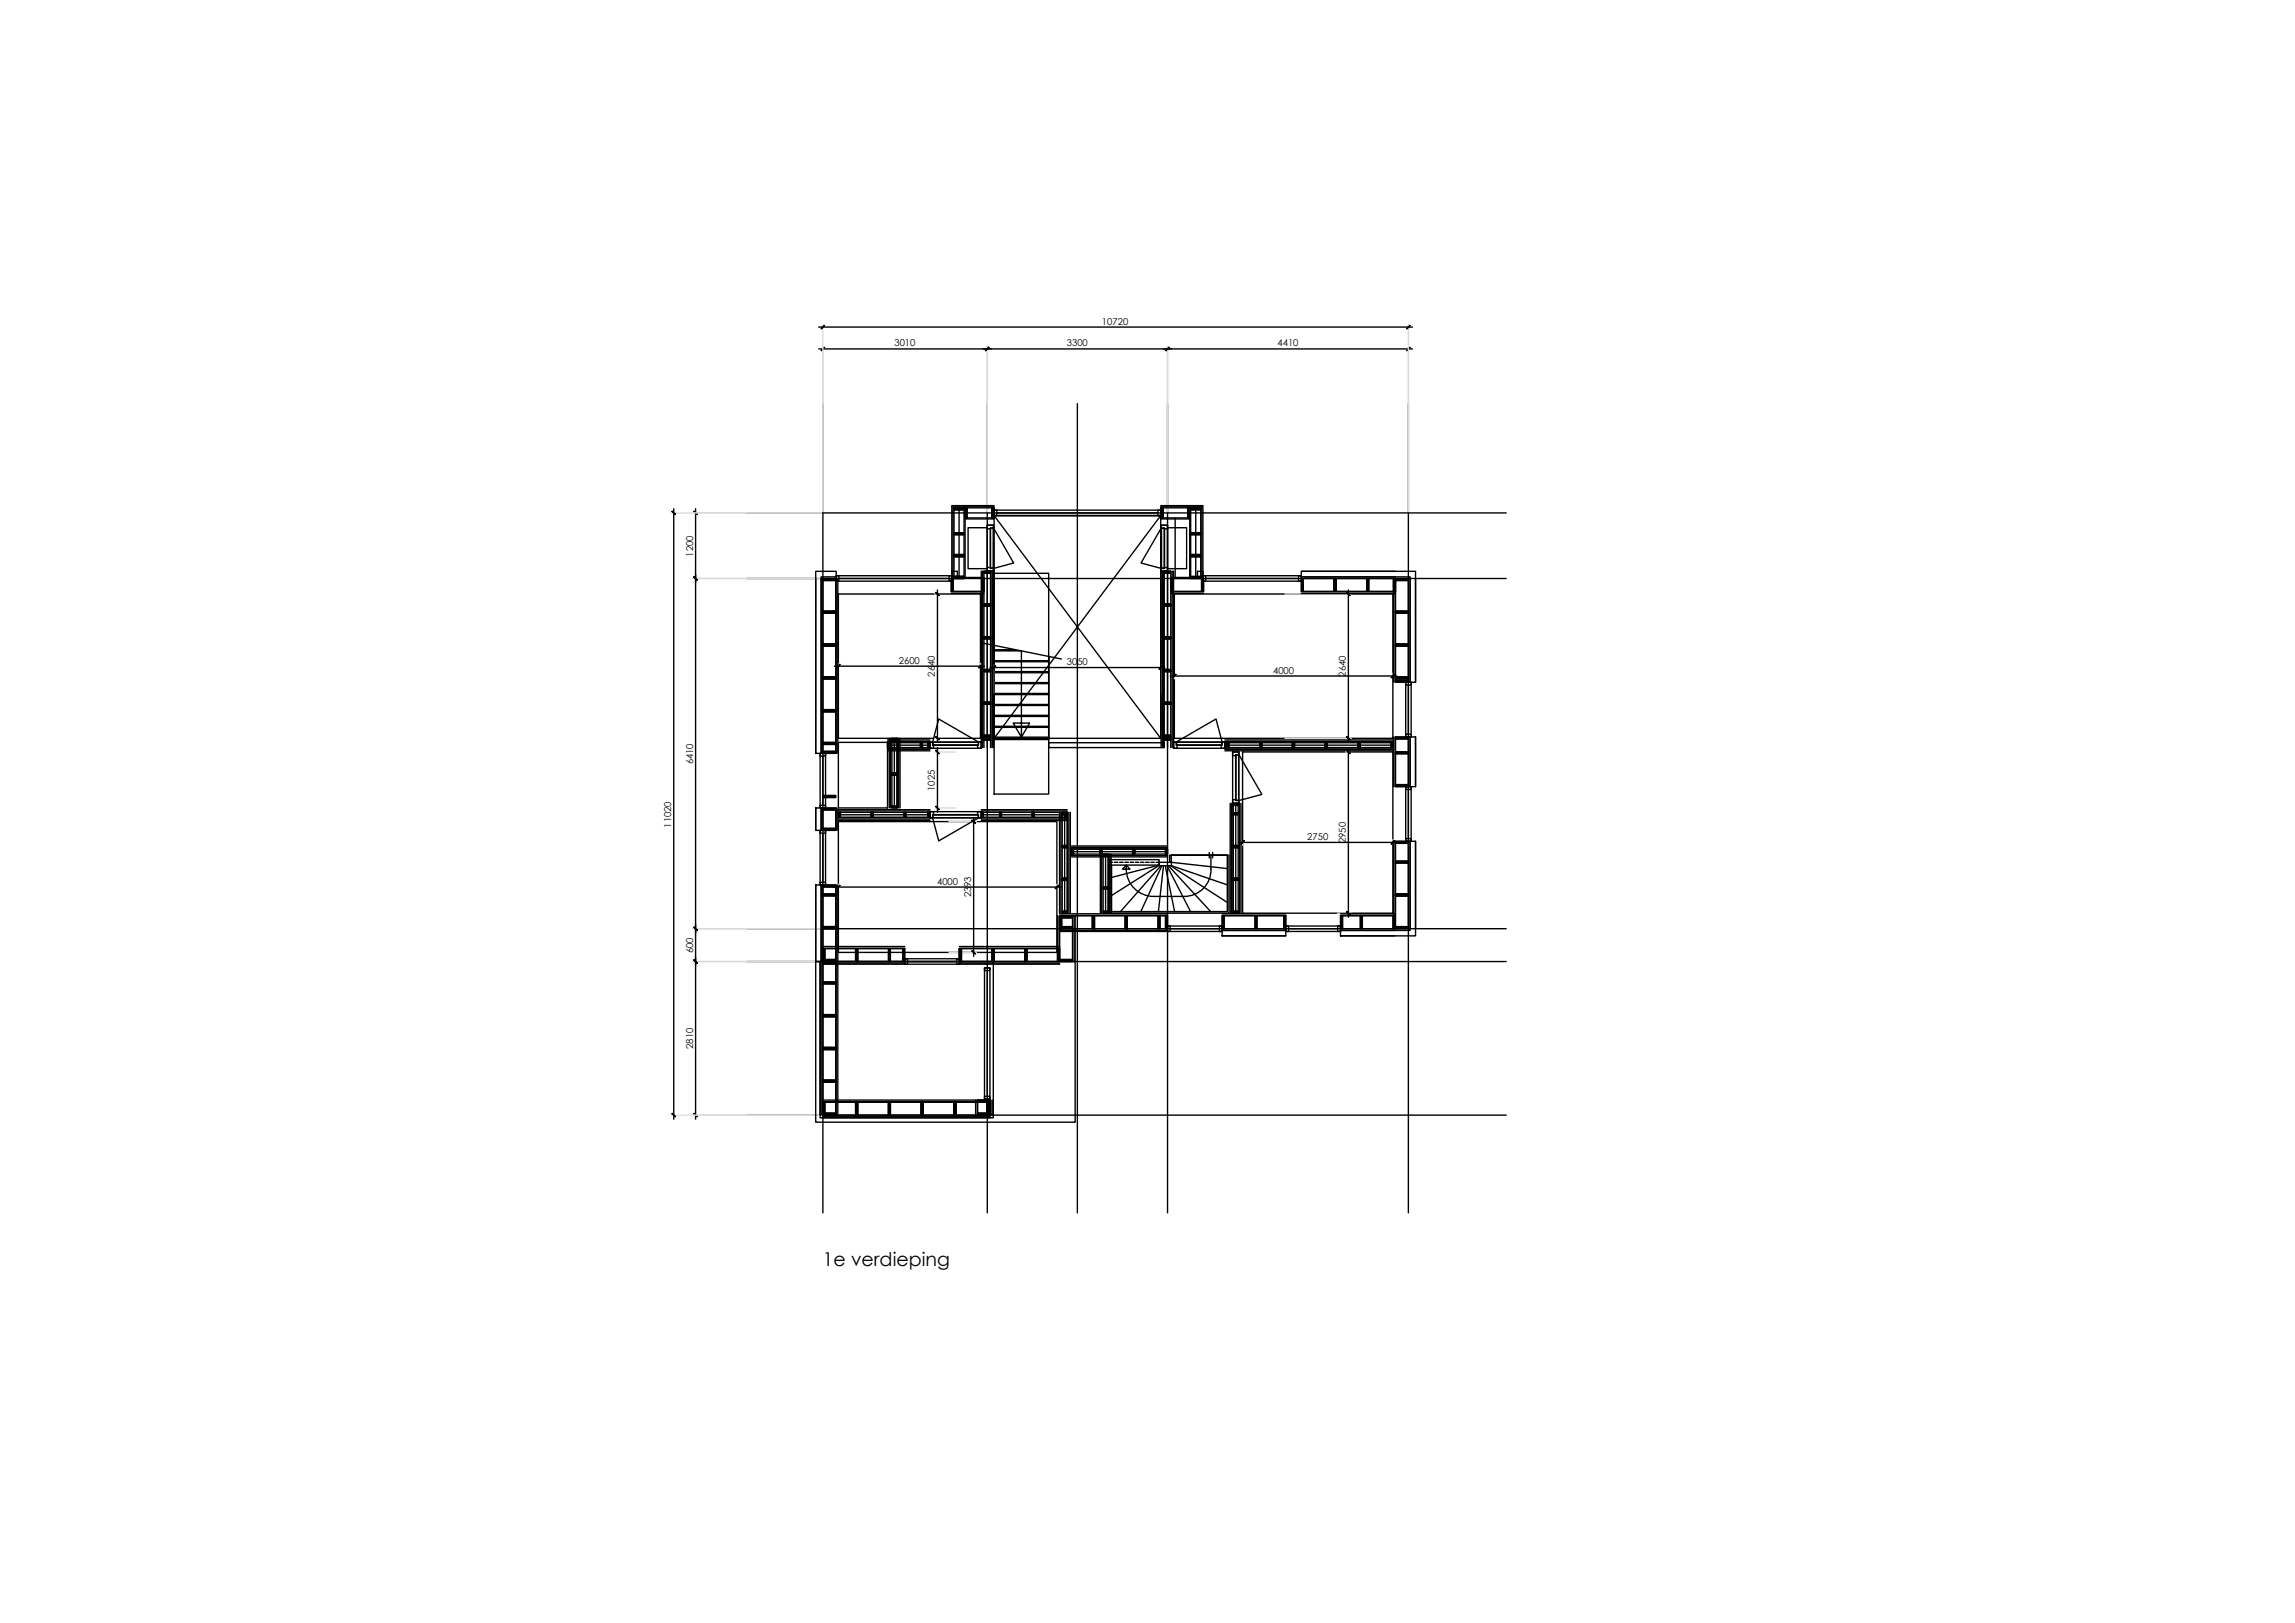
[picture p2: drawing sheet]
<svg xmlns="http://www.w3.org/2000/svg" width="420mm" height="297mm" viewBox="0 0 420 297" stroke-linecap="round" stroke-linejoin="round" font-family="sans-serif">
<defs><g id="words">
<text font-size="3.5" x="150.7" y="231.7">1e verdieping</text>
<g font-size="1.7">
<text x="201.7" y="59.4">10720</text>
<text x="163.8" y="63.4">3010</text>
<text x="195.3" y="63.4">3300</text>
<text x="233.9" y="63.4">4410</text>
<text x="126.9" y="101.9" transform="rotate(-90 126.9 101.9)">1200</text>
<text x="164.6" y="121.5">2600</text>
<text x="171.2" y="123.8" transform="rotate(-90 171.2 123.8)">2640</text>
<text x="195.3" y="121.7">3050</text>
<text x="233.1" y="123.3">4000</text>
<text x="246.4" y="123.8" transform="rotate(-90 246.4 123.8)">2640</text>
<text x="126.9" y="139.9" transform="rotate(-90 126.9 139.9)">6410</text>
<text x="171.2" y="144.8" transform="rotate(-90 171.2 144.8)">1025</text>
<text x="122.9" y="151.5" transform="rotate(-90 122.9 151.5)">11020</text>
<text x="239.3" y="153.7">2750</text>
<text x="246.4" y="154.3" transform="rotate(-90 246.4 154.3)">2950</text>
<text x="171.6" y="161.9">4000</text>
<text x="177.8" y="164.3" transform="rotate(-90 177.8 164.3)">2393</text>
<text x="126.9" y="174.5" transform="rotate(-90 126.9 174.5)">600</text>
<text x="126.9" y="192" transform="rotate(-90 126.9 192)">2810</text>
</g>
</g></defs>
<!-- layer: 25 -->
<g fill="none" stroke="#000" stroke-width=".25">
<path d="M174.7 97.5h1.8v.4h-1.8zM174.7 92.9h1.8v.4h-1.8zM174.7 92.9v13M176.5 92.9h5.5M176.5 92.9v13M176.7 92.9h.4v1.9h-.4zM176.7 94.8h5.3M176.7 95h5.3M176.7 92.9v13M180.7 96.1h1.2v8.4h-1.2zM180.7 96.1h1.2v.5l-1.2 .2zM181.3 96.8v7.1"/>
<path d="M181.3 96.7h.5v7.3h-.5zM181.6 92.9v1.9h.4h-.4v-1.9h.4v1.9v-1.9zM182 93.4h30.5v1h-30.5zM182 93.4h.5v1h-.5zM182 92.8h-7.5v13.1M182 92.5h-7.7v13.4M182.5 93.9h29.5M212 93.4h.5v1h-.5zM212.5 92.8h7.5v13.1M212.5 92.5h7.7v13.4M212.5 92.9h.4v1.9h-.4h.4v-1.9h-.4v1.9zM212.5 92.9h5.5"/>
<path d="M212.5 94.8h5.3M212.5 95h5.3M212.6 96.1h1.1v8.4h-1.1zM212.6 96.1h1.1v.7l-1.1-.2zM212.6 96.7h.5v7.3h-.5zM213.2 96.8v7.1M217.4 92.9h.4v1.9h-.4zM217.8 92.9v13M218 97.5h1.8v.4h-1.8zM218 92.9h1.8v.4h-1.8zM218 92.9v13M219.8 92.9v13"/>
<path d="M149.3 104.6h3.8v1h-2.8v32.3h-1zM149.3 105.9v32M150.3 105.9v32M150.7 105.9h2.3v.4h-2.3zM150.7 111.9h2.3v.3h-2.3zM150.7 117.9h2.3v.4h-2.3zM150.7 105.9v32M153 105.9v32M153.1 105.4h21.2v1h-21.2zM153.1 105.4h.5v1h-.5zM153.1 105.9v32M153.4 105.9v32"/>
<path d="M153.6 105.9h20.2M173.8 105.4h.5v1h-.5zM174.1 105.9h.4v2.3h-.4zM174.1 108.2h6M174.1 108.3h6M174.1 108.6h6M174.3 104.6h1v1h-1zM174.7 101.5v.4h1.8v-.4v.4h-1.8v-.4h1.8zM174.7 105.5v.4h1.8v-.4v.4h-1.8v-.4h1.8zM176.7 105.7h3.4M179.6 104.5v32.3M179.8 105.9h.3v2.3h-.3z"/>
<path d="M179.9 104.5v32.3M180.1 104.5h1.2v.4h-1.2zM180.1 110.5h1.2v.4h-1.2zM180.1 116.5h1.2v.4h-1.2zM180.1 104.5v32.3M180.7 103.9l1.2 .1v.5h-1.2zM181.3 104.5v32.3M181.4 104.5v32.3M181.7 104.5v32.3M181.9 104.5v32.3M212.6 104.5v32.3M212.6 104l1.1-.1v.6h-1.1z"/>
<path d="M212.8 104.5v32.3M213 104.5v32.3M213.1 104.5h1.2v.4h-1.2zM213.1 110.5h1.2v.4h-1.2zM213.1 116.5h1.2v.4h-1.2zM213.1 104.5v32.3M214.3 105.9h.4v2.3h-.4zM214.3 104.5v32.3M214.3 108.2h6.1M214.3 105.9h6.1M214.3 108.3h6.1M214.3 108.6h6.1"/>
<path d="M214.3 105.7h3.5M214.6 104.5v32.3M214.8 104.5v32.3M218 105.5h1.8v.4h-1.8zM218 101.5h1.8v.4h-1.8v-.4v.4h1.8v-.4zM219.2 104.6h1v1h-1zM220 105.9h.4v2.3h-.4zM220.2 105.4h18v1h-18zM220.2 105.4h.5v1h-.5zM220.7 105.9h17M237.7 105.4h.5v1h-.5zM238.2 105.9h.4v2.3h-.4z"/>
<path d="M238.2 104.6h21v20.3h-1v-19.3h-20zM238.2 108.2h17.3M238.2 105.9h17.3M238.2 105.6h17.3M238.2 104.6h17.3M238.2 108.3h17.3M238.2 108.6h17.3M244.2 105.9h.4v2.3h-.4zM250.2 105.9h.4v2.3h-.4zM255.1 105.9h.4v2.3h-.4zM255.1 105.9v19M255.4 105.9v19"/>
<path d="M255.5 105.9h2.3v.4h-2.3zM255.5 111.9h2.3v.3h-2.3zM255.5 117.9h2.3v.4h-2.3zM255.5 105.9v19M257.8 105.9v19M258.2 105.9v19M259.2 105.9v19M150.1 137.9h1v10h-1zM150.1 137.9h1v.5h-1zM150.7 137.5h2.3v.4h-2.3zM150.7 123.9h2.3v.3h-2.3zM150.7 129.9h2.3v.4h-2.3z"/>
<path d="M150.7 135.9h2.3v.3h-2.3zM150.7 138.4v9M162.5 135.9h.4v.9h-.4zM162.5 135.9h7.8M162.5 136.8h7.8M162.5 136.9h7.8M162.5 137.2h7.8M162.5 135.7h7.8M162.5 135.4h7.8M162.5 137.4h7.8M162.8 135.1v12.8M163.1 135.1v12.8"/>
<path d="M163.3 135.1h.9v.4h-.9zM163.3 135.5h.9v.4h-.9zM163.3 135.1v12.8M164.2 135.1v12.8M164.3 135.1v12.8M164.5 135.1v12.8M164.8 135.1v12.8M168.5 135.9h.4v.9h-.4zM169.9 135.9h.4v.9h-.4zM170.3 135.8h9.3v1.1h-9.3zM170.3 135.8h.4l.2 1.1h-.6zM170.8 135.8h8.3v.5h-8.3z"/>
<path d="M170.9 136.4h8.1M179.1 135.8h.5v1.1h-.6zM180.1 135.1h1.2v.4h-1.2zM180.1 122.5h1.2v.4h-1.2zM180.1 128.5h1.2v.4h-1.2zM180.1 134.5h1.2v.4h-1.2zM192 135.9h21.1v.9h-21.1zM213.1 135.1h1.2v.4h-1.2zM213.1 122.5h1.2v.4h-1.2zM213.1 128.5h1.2v.4h-1.2zM213.1 134.5h1.2v.4h-1.2zM214.8 135.8h9.4v1.1h-9.4z"/>
<path d="M214.8 135.8h.5l.2 1.1h-.7zM215.4 135.8h8.3v.5h-8.3zM215.5 136.4h8.1M223.7 135.8h.5v1.1h-.6zM224.2 135.9h.4v.9h-.4zM224.2 135.9h30.8M224.2 136.8h30.8M224.2 136.9h30.8M224.2 137.2h30.8M224.2 135.7h30.8M224.2 135.4h30.8M224.2 137.4h30.8"/>
<path d="M224.6 135.9h.4v.9h-.4zM225.7 137.6h1.1v9.4h-1.1zM225.7 137.6h1.1v.5h-.6v.2h-.5zM226.2 138.3v8M226.3 138.2h.5v8.3h-.5zM230.6 135.9h.4v.9h-.4zM236.6 135.9h.4v.9h-.4zM242.6 135.9h.4v.9h-.4zM248.6 135.9h.4v.9h-.4zM254.6 135.9h.4v.9h-.4zM255.1 134.9v9.1M255.4 134.9v9.1"/>
<path d="M255.5 124.5h2.3v.4h-2.3zM255.5 123.9h2.3v.3h-2.3zM255.5 137.6h2.3v.4h-2.3zM255.5 134.9h2.3v.4h-2.3zM255.5 134.9v9.1M257.4 124.9h.9v10h-.9zM257.4 134.4h.9v.5h-.9zM257.4 124.9h.9v.5h-.9zM257.8 125.4v9M257.8 134.9v9.1M258.2 134.9h1v9.1h-1zM258.2 134.9v9.1"/>
<path d="M259.2 134.9v9.1M149.3 147.9h1v4.1h-1zM149.3 147.9v4.1M150.1 152h1v10h-1zM150.1 152h1v.5h-1zM150.1 147.4h1v.5h-1zM150.3 147.9v4.1M150.7 151.6h2.3v.4h-2.3zM150.7 145.6h2.3v.4h-2.3zM150.7 147.9h2.3v.4h-2.3zM150.7 147.9v4.1M150.7 152.5v9"/>
<path d="M153 147.9v4.1M153.1 147.9v4.1M153.4 147.9v4.1M153.5 148.7h.4v.9h-.4zM153.5 148.7h16.8M153.5 149.6h16.8M153.5 149.9h16.8M153.5 148.4h16.8M153.5 148.2h16.8M153.5 150.2h16.8M159.5 148.7h.4v.9h-.4zM163.3 147.5h.9v.4h-.9z"/>
<path d="M163.3 141.5h.9v.4h-.9zM165.5 148.7h.4v.9h-.4zM169.9 148.7h.4v.9h-.4zM170.3 148.5h9.3v1.2h-9.3zM170.3 148.5h.6l-.2 1.2h-.4zM170.8 149.2h8.3v.4h-8.3zM170.9 149.1h8.1M179 148.5h.6v1.2h-.5zM179.6 148.7h.4v.9h-.4zM179.6 148.7h15.8M179.6 149.6h15.8M179.6 149.9h15.8"/>
<path d="M179.6 148.4h15.8M179.6 148.2h15.8M179.6 150.2h15.8M183 148.7h.4v.9h-.4zM189 148.7h.4v.9h-.4zM194 148.7v18.4M194.2 148.7v18.4M194.5 148.7h.9v.4h-.9zM194.5 154.7h.9v.4h-.9zM194.5 148.7v18.4M195 148.7h.4v.9h-.4zM195.4 148.7v18.4"/>
<path d="M195.5 148.7v18.4M195.7 148.7v18.4M195.9 148.7v18.4M196.2 155.4h.3v.9h-.3zM196.2 156.3h17.5M196.2 155.4h17.5M196.2 155.3h17.5M196.2 155.1h17.5M196.2 156.6h17.5M196.2 156.8h17.5M196.2 154.8h17.5M201.4 155.4h.3v.9h-.3z"/>
<path d="M201.5 156.3v10.8M201.7 156.3v10.8M202 156.3h.8v.4h-.8zM202 156.3v10.8M202.8 156.3v10.8M202.9 156.3v10.8M203.2 156.3v10.8M203.4 156.3v10.8M207.4 155.4h.3v.9h-.3zM213.4 155.4h.3v.9h-.3zM225.2 147v20.1M225.5 147v20.1"/>
<path d="M225.7 146.3l1.1 .2v.5h-1.1zM225.7 147v20.1M225.8 147h.9v.4h-.9zM225.8 154.7h.9v.4h-.9zM225.8 148.7h.9v.4h-.9zM225.8 147v20.1M226.7 147v20.1M226.9 147v20.1M227.2 147v20.1M255.1 154v16M255.4 154v16h-10M255.5 154h2.3v.3h-2.3z"/>
<path d="M255.5 157.6h2.3v.4h-2.3zM255.5 143.6h2.3v.4h-2.3zM255.5 154v16M257.4 144h.9v10h-.9zM257.4 144h.9v.5h-.9zM257.4 153.5h.9v.5h-.9zM257.8 144.5v9M257.8 154v16M258.2 154h1v17.3h-13.8v-1h12.8zM258.2 154v16M259.2 154v16M149.3 162h1v14h-1z"/>
<path d="M149.3 176h47.5v29.4h-47.5zM149.3 162v14M150.1 176h31.7v28.6h-31.7zM150.1 161.5h1v.5h-1zM150.1 176v28.1M150.3 162v42.1M150.7 176h2.3v.4h-2.3zM150.7 179.7h2.3v.4h-2.3zM150.7 175.6h2.3v.4h-2.3zM150.7 169.6h2.3v.4h-2.3zM150.7 162h2.3v.3h-2.3zM150.7 163.6h2.3v.4h-2.3z"/>
<path d="M150.7 173.6h.3v2.4h-.3zM150.7 162v42.1h30.6M150.7 173.6h14.9M150.7 176h14.9M150.7 176.3h14.9M150.7 173.5h14.9M150.7 173.2h14.9M150.7 176.5h14.9M153 162v42.1M153.1 162v42.1M153.4 162v42.1M156.6 173.6h.4v2.4h-.4z"/>
<path d="M162.7 173.6h.3v2.4h-.3zM165.3 173.6h.3v2.4h-.3zM165.6 175.5h10v1h-10zM165.6 175.5h.5v1h-.5zM166.1 176h9M175.1 175.5h.5v1h-.5zM175.6 173.6h.4v2.4h-.4zM175.6 173.6h18.4M175.6 176.3h18.4M175.6 173.5h18.4M175.6 173.2h18.4M175.6 176.5h18.4"/>
<path d="M180.2 177.1h1v24h-1zM180.2 177.1h1v.5h-1zM180.7 177.6v23M181.6 173.6h.4v2.4h-.4zM187.6 173.6h.4v2.4h-.4zM193.6 167.6v8.4M193.6 173.6h.4v2.4h-.4zM193.9 167.6v8.4M194 167.6h.4v2.4h-.4zM194 175.6h2.3v.4h-2.3zM194 169.6h2.3v.4h-2.3zM194 167.6h2.3v.4h-2.3z"/>
<path d="M194 170h19.7M194 170.3h19.7M194 167.5h19.7M194 167.2h19.7M194 170.5h19.7M194.5 166.8h.9v.3h-.9zM194.5 160.7h.9v.4h-.9zM196.3 167.6v8.4M196.6 167.6v8.4M196.8 167.6v8.4M200 167.6h.4v2.4h-.4zM202 162.3h.8v.4h-.8z"/>
<path d="M202 166.8h.8v.3h-.8zM206 167.6h.4v2.4h-.4zM212 167.6h.4v2.4h-.4zM213.4 167.6h.3v2.4h-.3zM213.7 169.5h10v1h-10zM213.7 169.5h.5v1h-.5zM213.7 167.6h-19.7v8.4h-18.4M214.2 170h9.1M223.3 169.5h.4v1h-.4zM223.7 167.6h.4v2.4h-.4zM223.7 170.3h11.7v1h-11.7zM223.7 167.6h11.7"/>
<path d="M223.7 170h11.7M223.7 170.3h11.7M223.7 167.5h11.7M223.7 167.2h11.7M223.7 171.3h11.7M225.8 166.8h.9v.3h-.9zM225.8 160.7h.9v.4h-.9zM229.8 167.6h.3v2.4h-.3zM235 167.6h.4v2.4h-.4zM235.4 169.5h10v1h-10zM235.4 169.5h.5v1h-.5zM235.9 170h9"/>
<path d="M244.9 169.5h.5v1h-.5zM245.4 167.6h.4v2.4h-.4zM245.4 167.6h10M245.4 170.3h10M245.4 167.5h10M245.4 167.2h10M245.4 171.3h10M249 167.6h.4v2.4h-.4zM255 167.6h.4v2.4h-.4zM255.5 169.6h2.3v.4h-2.3zM255.5 163.6h2.3v.4h-2.3zM150.7 197.7h2.3v.4h-2.3z"/>
<path d="M150.7 191.7h2.3v.4h-2.3zM150.7 185.7h2.3v.4h-2.3zM150.7 201.7h.3v2.4h-.3zM150.7 203.7h2.3v.4h-2.3zM150.7 201.7h30.6M150.7 204.4h30.6M150.7 201.6h30.6M150.7 201.3h30.6M150.7 204.6h30.6M156.6 201.7h.4v2.4h-.4zM162.7 201.7h.3v2.4h-.3zM168.6 201.7h.4v2.4h-.4z"/>
<path d="M174.6 201.7h.4v2.4h-.4zM178.6 201.3v2.8M178.9 201.3v2.8M179 203.7h2.3v.4h-2.3zM179 201.3h2.3v.4h-2.3zM179 201.3v2.8M180.2 200.6h1v.5h-1zM180.6 201.7h.4v2.4h-.4zM181 201.7h.3v2.4h-.3zM181.3 201.3v2.8M181.6 201.3v2.8M181.8 201.3v2.8"/>
</g>
<!-- layer: 18 -->
<g fill="none" stroke="#000" stroke-width=".25">
<path d="M174.7 97.7l.2 .2M174.7 93.1l.2 .2M174.7 97.5l.4 .4M174.7 92.9l.4 .4M174.9 97.5l.4 .4M174.9 92.9l.4 .4M175.2 97.5l.3 .4M175.2 92.9l.3 .4M175.4 97.5l.4 .4M175.4 92.9l.4 .4M175.6 97.5l.4 .4M175.6 92.9l.4 .4"/>
<path d="M175.8 97.5l.4 .4M175.8 92.9l.4 .4M176.1 97.5l.3 .4M176.1 92.9l.3 .4M176.3 97.5l.2 .2M176.3 92.9l.2 .3M176.8 92.9l-.1 .1M177 92.9l-.3 .4M177.1 94.7l-.1 .1M177.1 94.5l-.4 .3M177.1 94.2l-.4 .4M177.1 94l-.4 .4"/>
<path d="M177.1 93.8l-.4 .4M177.1 93.6l-.4 .3M177.1 93.3l-.4 .4M177.1 93.1l-.4 .4M181.7 92.9l-.1 .1M181.9 96.6l3.7 6.4-3.7 1M182 92.9l-.4 .4M182 94.7l-.1 .1M182 94.5l-.3 .3M182 94.3l-.4 .3M182 94l-.4 .4M182 93.8l-.4 .4"/>
<path d="M182 93.6l-.4 .4M182 93.3l-.4 .4M182 93.1l-.4 .4M212.6 96.6l-3.7 6.4 3.7 1M212.7 92.9l-.2 .3M212.9 94.6l-.2 .2M212.9 94.4l-.4 .3M212.9 94.1l-.4 .4M212.9 93.9l-.4 .4M212.9 93.7l-.4 .4M212.9 93.5l-.4 .3M212.9 93.2l-.4 .4"/>
<path d="M212.9 93l-.4 .4M217.6 92.9l-.2 .3M217.8 94.1l-.4 .4M217.8 93.7l-.4 .4M217.8 93.2l-.4 .4M217.8 94.6l-.2 .2M217.8 94.4l-.4 .3M217.8 93.9l-.4 .4M217.8 93.5l-.4 .3M217.8 93l-.4 .4M218 97.7l.2 .2M218 93.1l.2 .2"/>
<path d="M218 97.5l.4 .4M218 92.9l.4 .4M218.3 97.5l.3 .4M218.3 92.9l.3 .4M218.5 97.5l.4 .4M218.5 92.9l.4 .4M218.7 97.5l.4 .4M218.7 92.9l.4 .4M218.9 97.5l.4 .4M218.9 92.9l.4 .4M219.2 97.5l.3 .4M219.2 92.9l.3 .4"/>
<path d="M219.4 97.5l.4 .4M219.4 92.9l.4 .4M219.6 97.5l.2 .2M219.6 92.9l.2 .3M150.7 105.9l.3 .4M150.7 106.2v.1M150.7 111.9l.3 .3M150.7 112.2h.1M150.7 117.9l.3 .4M150.7 118.2v.1M150.8 105.9l.4 .4M150.8 111.9l.4 .3"/>
<path d="M150.8 117.9l.4 .4M151 105.9l.4 .4M151 111.9l.4 .3M151 117.9l.4 .4M151.3 105.9l.3 .4M151.3 111.9l.3 .3M151.3 117.9l.3 .4M151.5 105.9l.4 .4M151.5 111.9l.4 .3M151.5 117.9l.4 .4M151.7 105.9l.4 .4M151.7 111.9l.4 .3"/>
<path d="M151.7 117.9l.4 .4M151.9 105.9l.4 .4M151.9 111.9l.4 .3M151.9 117.9l.4 .4M152.2 105.9l.3 .4M152.2 111.9l.3 .3M152.2 117.9l.3 .4M152.4 105.9l.4 .4M152.4 111.9l.4 .3M152.4 117.9l.4 .4M152.6 105.9l.4 .4M152.6 111.9l.4 .3"/>
<path d="M152.6 117.9l.4 .4M152.8 105.9l.2 .1M152.8 111.9l.2 .1M152.8 117.9l.2 .1M174.3 105.9l-.2 .1M174.5 105.9l-.4 .3M174.5 106.1l-.4 .4M174.5 106.3l-.4 .4M174.5 106.5l-.4 .4M174.5 106.8l-.4 .3M174.5 107l-.4 .4M174.5 107.2l-.4 .4"/>
<path d="M174.5 107.4l-.4 .4M174.5 107.7l-.4 .3M174.5 107.9l-.3 .3M174.5 108.1l-.1 .1M174.7 101.7l.2 .2M174.7 105.7l.2 .2M174.7 105.5l.4 .4M174.7 101.5l.4 .4M174.9 105.5l.4 .4M174.9 101.5l.4 .4M175.2 101.5l.3 .4M175.2 105.5l.3 .4"/>
<path d="M175.4 105.5l.4 .4M175.4 101.5l.4 .4M175.6 101.5l.4 .4M175.6 105.5l.4 .4M175.8 105.5l.4 .4M175.8 101.5l.4 .4M176.1 105.5l.3 .4M176.1 101.5l.3 .4M176.3 105.5l.2 .2M176.3 101.5l.2 .2M179.9 105.9l-.1 .1M180.1 105.9l-.3 .3"/>
<path d="M180.1 104.7l.3 .2M180.1 104.9h.1M180.1 110.7l.3 .2M180.1 110.9h.1M180.1 116.7l.3 .2M180.1 116.9h.1M180.1 106.1l-.3 .3M180.1 106.3l-.3 .4M180.1 106.5l-.3 .4M180.1 106.7l-.3 .4M180.1 107l-.3 .4M180.1 107.2l-.3 .4"/>
<path d="M180.1 107.4l-.3 .4M180.1 107.7l-.3 .3M180.1 107.9l-.3 .3M180.1 108.1l-.1 .1M180.2 104.5l.4 .4M180.2 110.5l.4 .4M180.2 116.5l.4 .4M180.5 104.5l.3 .4M180.5 110.5l.3 .4M180.5 116.5l.3 .4M180.7 104.5l.4 .4M180.7 110.5l.4 .4"/>
<path d="M180.7 116.5l.4 .4M180.9 104.5l.4 .4M180.9 110.5l.4 .4M180.9 116.5l.4 .4M181.1 104.5l.2 .2M181.1 110.5l.2 .2M181.1 116.5l.2 .2M187 119.1v15.8l-1.5-2.6h3l-1.5 2.6M213.3 104.5l-.2 .2M213.3 110.5l-.2 .2M213.3 116.5l-.2 .2M213.6 104.5l-.4 .4"/>
<path d="M213.6 110.5l-.4 .4M213.6 116.5l-.4 .4M213.8 104.5l-.4 .4M213.8 110.5l-.4 .4M213.8 116.5l-.4 .4M214 104.5l-.4 .4M214 110.5l-.4 .4M214 116.5l-.4 .4M214.3 104.5l-.4 .4M214.3 110.5l-.4 .4M214.3 116.5l-.4 .4M214.3 104.7l-.2 .2"/>
<path d="M214.3 104.9h.1M214.3 110.7l-.2 .2M214.3 110.9h.1M214.3 116.7l-.2 .2M214.3 116.9h.1M214.5 105.9l-.2 .1M214.7 105.9l-.4 .3M214.7 106.1l-.4 .3M214.7 106.3l-.4 .4M214.7 106.5l-.4 .4M214.7 106.7l-.4 .4M214.7 107l-.4 .3"/>
<path d="M214.7 107.2l-.4 .4M214.7 107.4l-.4 .4M214.7 107.6l-.4 .4M214.7 107.9l-.3 .3M214.7 108.1l-.1 .1M218 105.7l.2 .2M218 101.7l.2 .2M218 105.5l.4 .4M218 101.5l.4 .4M218.3 105.5l.3 .4M218.3 101.5l.3 .4M218.5 105.5l.4 .4"/>
<path d="M218.5 101.5l.4 .4M218.7 105.5l.4 .4M218.7 101.5l.4 .4M218.9 105.5l.4 .4M218.9 101.5l.4 .4M219.2 105.5l.3 .4M219.2 101.5l.3 .4M219.4 105.5l.4 .4M219.4 101.5l.4 .4M219.6 105.5l.2 .2M219.6 101.5l.2 .2M220.1 105.9l-.1 .1"/>
<path d="M220.3 105.9l-.3 .3M220.4 106.1l-.4 .3M220.4 106.3l-.4 .4M220.4 106.5l-.4 .4M220.4 106.7l-.4 .4M220.4 107l-.4 .3M220.4 107.2l-.4 .4M220.4 107.4l-.4 .4M220.4 107.6l-.4 .4M220.4 107.9l-.4 .3M220.4 108.1l-.2 .1M238.2 108.1l.2 .1"/>
<path d="M238.2 107.8l.4 .4M238.2 107.6l.4 .4M238.2 107.4l.4 .4M238.2 107.1l.4 .4M238.2 106.9l.4 .4M238.2 106.7l.4 .4M238.2 106.5l.4 .4M238.2 106.3l.4 .3M238.2 106l.4 .4M238.3 105.9l.3 .3M238.5 105.9l.1 .1M244.2 108.1l.2 .1"/>
<path d="M244.2 107.8l.4 .4M244.2 107.6l.4 .4M244.2 107.4l.4 .4M244.2 107.1l.4 .4M244.2 106.9l.4 .4M244.2 106.7l.4 .4M244.2 106.5l.4 .4M244.2 106.3l.4 .3M244.2 106l.4 .4M244.3 105.9l.3 .3M244.5 105.9l.1 .1M250.2 108.1l.2 .1"/>
<path d="M250.2 107.8l.4 .4M250.2 107.6l.4 .4M250.2 107.4l.4 .4M250.2 107.1l.4 .4M250.2 106.9l.4 .4M250.2 106.7l.4 .4M250.2 106.5l.4 .4M250.2 106.3l.4 .3M250.2 106l.4 .4M250.3 105.9l.3 .3M250.5 105.9l.1 .1M255.1 108.1l.2 .1"/>
<path d="M255.1 107.8l.4 .4M255.1 107.6l.4 .4M255.1 107.4l.4 .4M255.1 107.1l.4 .4M255.1 106.9l.4 .4M255.1 106.7l.4 .4M255.1 106.5l.4 .4M255.1 106.3l.4 .3M255.1 106l.4 .4M255.2 105.9l.3 .3M255.4 105.9l.1 .1M255.7 117.9l-.2 .1"/>
<path d="M255.7 105.9l-.2 .1M255.7 111.9l-.2 .1M255.9 105.9l-.4 .4M255.9 111.9l-.4 .3M255.9 117.9l-.4 .4M256.1 105.9l-.4 .4M256.1 111.9l-.4 .3M256.1 117.9l-.4 .4M256.3 105.9l-.3 .4M256.3 111.9l-.3 .3M256.3 117.9l-.3 .4M256.6 105.9l-.4 .4"/>
<path d="M256.6 111.9l-.4 .3M256.6 117.9l-.4 .4M256.8 111.9l-.4 .3M256.8 117.9l-.4 .4M256.8 105.9l-.4 .4M257 105.9l-.4 .4M257 111.9l-.4 .3M257 117.9l-.4 .4M257.2 105.9l-.4 .4M257.2 111.9l-.4 .3M257.2 117.9l-.4 .4M257.5 105.9l-.4 .4"/>
<path d="M257.5 111.9l-.4 .3M257.5 117.9l-.4 .4M257.7 105.9l-.4 .4M257.7 111.9l-.4 .3M257.7 117.9l-.4 .4M257.8 105.9l-.3 .4M257.8 111.9l-.3 .3M257.8 112.2h.1M257.8 117.9l-.3 .4M257.8 106.2v.1M257.8 118.2v.1M150.7 137.6l.3 .3"/>
<path d="M150.7 137.8v.1M150.7 123.9l.3 .3M150.7 124.2h.1M150.7 129.9l.3 .4M150.7 130.2v.1M150.7 135.9l.3 .3M150.7 136.2h.1M150.8 135.9l.4 .3M150.8 137.5l.4 .4M150.8 123.9l.4 .3M150.8 129.9l.4 .4M151 137.5l.4 .4"/>
<path d="M151 123.9l.4 .3M151 129.9l.4 .4M151 135.9l.4 .3M151.3 137.5l.3 .4M151.3 123.9l.3 .3M151.3 129.9l.3 .4M151.3 135.9l.3 .3M151.5 137.5l.4 .4M151.5 123.9l.4 .3M151.5 129.9l.4 .4M151.5 135.9l.4 .3M151.7 137.5l.4 .4"/>
<path d="M151.7 123.9l.4 .3M151.7 129.9l.4 .4M151.7 135.9l.4 .3M151.9 137.5l.4 .4M151.9 123.9l.4 .3M151.9 129.9l.4 .4M151.9 135.9l.4 .3M152.2 137.5l.3 .4M152.2 123.9l.3 .3M152.2 129.9l.3 .4M152.2 135.9l.3 .3M152.4 137.5l.4 .4"/>
<path d="M152.4 123.9l.4 .3M152.4 129.9l.4 .4M152.4 135.9l.4 .3M152.6 137.5l.4 .4M152.6 123.9l.4 .3M152.6 129.9l.4 .4M152.6 135.9l.4 .3M152.8 137.5l.2 .2M152.8 123.9l.2 .1M152.8 129.9l.2 .1M152.8 135.9l.2 .1M162.5 136.8h.1"/>
<path d="M162.5 136.5l.3 .3M162.5 136.3l.4 .4M162.5 136.1l.4 .4M162.6 135.9l.3 .3M162.8 135.9l.1 .1M163.4 135.1l-.1 .1M163.4 135.5l-.1 .1M163.6 135.1l-.3 .3M163.6 135.5l-.3 .3M163.8 135.1l-.3 .4M163.8 135.5l-.3 .4M164.1 135.1l-.4 .4"/>
<path d="M164.1 135.5l-.4 .4M164.2 135.4l-.1 .1M164.2 135.2l-.3 .3M164.2 135.8l-.1 .1M164.2 135.6l-.3 .3M168.5 136.8h.1M168.5 136.5l.3 .3M168.5 136.3l.4 .4M168.5 136.1l.4 .4M168.6 135.9l.3 .3M168.8 135.9l.1 .1M169.9 136.8h.1"/>
<path d="M169.9 136.5l.2 .3M169.9 136.3l.4 .4M169.9 136.1l.4 .4M169.9 135.9l.4 .3M170.1 135.9l.2 .1M170.7 135.8l1.2-4.2 7.2 4.2M180.1 135.5h.1M180.1 135.2l.3 .3M180.1 122.7l.3 .2M180.1 122.9h.1M180.1 128.7l.3 .2M180.1 128.9h.1"/>
<path d="M180.1 134.7l.3 .2M180.1 134.9h.1M180.2 135.1l.4 .4M180.2 122.5l.4 .4M180.2 128.5l.4 .4M180.2 134.5l.4 .4M180.5 135.1l.3 .4M180.5 122.5l.3 .4M180.5 128.5l.3 .4M180.5 134.5l.3 .4M180.7 135.1l.4 .4M180.7 122.5l.4 .4"/>
<path d="M180.7 128.5l.4 .4M180.7 134.5l.4 .4M180.9 135.1l.4 .4M180.9 122.5l.4 .4M180.9 128.5l.4 .4M180.9 134.5l.4 .4M181.1 135.1l.2 .2M181.1 122.5l.2 .2M181.1 128.5l.2 .2M181.1 134.5l.2 .2M182 135.1l30.5-40.7h-30.5l30.5 40.7M213.3 135.1l-.2 .2"/>
<path d="M213.3 122.5l-.2 .2M213.3 128.5l-.2 .2M213.3 134.5l-.2 .2M213.6 135.1l-.4 .4M213.6 122.5l-.4 .4M213.6 128.5l-.4 .4M213.6 134.5l-.4 .4M213.8 135.1l-.4 .4M213.8 122.5l-.4 .4M213.8 128.5l-.4 .4M213.8 134.5l-.4 .4M214 135.1l-.4 .4"/>
<path d="M214 122.5l-.4 .4M214 128.5l-.4 .4M214 134.5l-.4 .4M214.3 135.1l-.4 .4M214.3 122.5l-.4 .4M214.3 128.5l-.4 .4M214.3 134.5l-.4 .4M214.3 135.5h.1M214.3 135.2l-.2 .3M214.3 122.7l-.2 .2M214.3 122.9h.1M214.3 128.7l-.2 .2"/>
<path d="M214.3 128.9h.1M214.3 134.7l-.2 .2M214.3 134.9h.1M215.3 135.8l7.3-4.2 1.1 4.2M224.3 135.9l-.1 .1M224.6 135.9l-.4 .3M224.6 136.8h.1M224.6 136.5l-.2 .3M224.6 136.3l-.4 .4M224.6 136.1l-.4 .4M224.7 135.9l-.1 .1M224.9 135.9l-.3 .3"/>
<path d="M225 136.8h-.1M225 136.5l-.3 .3M225 136.3l-.4 .4M225 136.1l-.4 .4M226.8 138.1l4.2 7.3-4.2 1.1M230.7 135.9l-.1 .1M230.9 135.9l-.3 .3M231 136.8h-.1M231 136.5l-.3 .3M231 136.3l-.4 .4M231 136.1l-.4 .4M236.7 135.9l-.1 .1"/>
<path d="M236.9 135.9l-.3 .3M237 136.8h-.1M237 136.5l-.3 .3M237 136.3l-.4 .4M237 136.1l-.4 .4M242.7 135.9l-.1 .1M242.9 135.9l-.3 .3M243 136.8h-.1M243 136.5l-.3 .3M243 136.3l-.4 .4M243 136.1l-.4 .4M248.7 135.9l-.1 .1"/>
<path d="M248.9 135.9l-.3 .3M249 136.8h-.1M249 136.5l-.3 .3M249 136.3l-.4 .4M249 136.1l-.4 .4M254.7 135.9l-.1 .1M254.9 135.9l-.3 .3M255 136.8h-.1M255 136.5l-.3 .3M255 136.3l-.4 .4M255 136.1l-.4 .4M255.5 135.1l.2 .2"/>
<path d="M255.5 137.8l.2 .2M255.5 137.6l.4 .4M255.5 134.9l.4 .4M255.7 124.5l-.2 .2M255.7 123.9l-.2 .1M255.7 137.6l.4 .4M255.7 134.9l.4 .4M255.9 123.9l-.4 .3M255.9 124.5l-.4 .4M256 134.9l.3 .4M256 137.6l.3 .4M256.1 123.9l-.4 .3"/>
<path d="M256.1 124.5l-.4 .4M256.2 134.9l.4 .4M256.2 137.6l.4 .4M256.3 123.9l-.3 .3M256.3 124.5l-.3 .4M256.4 134.9l.4 .4M256.4 137.6l.4 .4M256.6 123.9l-.4 .3M256.6 124.5l-.4 .4M256.6 134.9l.4 .4M256.6 137.6l.4 .4M256.8 124.5l-.4 .4"/>
<path d="M256.8 123.9l-.4 .3M256.8 137.6l.4 .4M256.8 134.9l.4 .4M257 123.9l-.4 .3M257 124.5l-.4 .4M257.1 137.6l.4 .4M257.1 134.9l.4 .4M257.2 123.9l-.4 .3M257.2 124.5l-.4 .4M257.3 137.6l.4 .4M257.3 134.9l.4 .4M257.5 123.9l-.4 .3"/>
<path d="M257.5 124.5l-.4 .4M257.5 137.6l.3 .3M257.5 134.9l.3 .3M257.7 123.9l-.4 .3M257.7 124.5l-.4 .4M257.8 137.6v.1M257.8 134.9v.1M257.8 123.9l-.3 .3M257.8 124.2h.1M257.8 124.5l-.3 .4M257.8 124.8v.1M150.7 151.6v.1"/>
<path d="M150.7 145.6v.1M150.7 147.9v.1M151 151.6l-.3 .3M151 145.6l-.3 .3M151 147.9l-.3 .3M151.2 151.6l-.4 .4M151.2 145.6l-.4 .4M151.2 147.9l-.4 .4M151.4 151.6l-.4 .4M151.4 145.6l-.4 .4M151.4 147.9l-.4 .4M151.6 151.6l-.3 .4"/>
<path d="M151.6 145.6l-.3 .4M151.6 147.9l-.3 .4M151.9 151.6l-.4 .4M151.9 145.6l-.4 .4M151.9 147.9l-.4 .4M152.1 151.6l-.4 .4M152.1 145.6l-.4 .4M152.1 147.9l-.4 .4M152.3 151.6l-.4 .4M152.3 145.6l-.4 .4M152.3 147.9l-.4 .4M152.5 151.6l-.3 .4"/>
<path d="M152.5 145.6l-.3 .4M152.5 147.9l-.3 .4M152.8 151.6l-.4 .4M152.8 145.6l-.4 .4M152.8 147.9l-.4 .4M153 151.6l-.4 .4M153 145.6l-.4 .4M153 147.9l-.4 .4M153 151.8l-.2 .2M153 145.8l-.2 .2M153 148.1l-.2 .2M153.5 149.5l.1 .1"/>
<path d="M153.5 149.3l.3 .3M153.5 149.1l.4 .3M153.5 148.8l.4 .4M153.6 148.7l.3 .3M153.8 148.7l.1 .1M159.5 149.5v.1M159.5 149.3l.3 .3M159.5 149.1l.4 .3M159.5 148.8l.4 .4M159.6 148.7l.3 .3M159.8 148.7l.1 .1M163.4 147.5l-.1 .1"/>
<path d="M163.4 141.5l-.1 .1M163.6 147.5l-.3 .3M163.6 141.5l-.3 .3M163.8 147.5l-.3 .4M163.8 141.5l-.3 .4M164.1 147.5l-.4 .4M164.1 141.5l-.4 .4M164.2 147.8l-.1 .1M164.2 147.6l-.3 .3M164.2 141.8l-.1 .1M164.2 141.6l-.3 .3M165.5 149.5l.1 .1"/>
<path d="M165.5 149.3l.3 .3M165.5 149.1l.4 .3M165.5 148.8l.4 .4M165.6 148.7l.3 .3M165.8 148.7l.1 .1M169.9 149.5v.1M169.9 149.3l.2 .3M169.9 149.1l.4 .3M169.9 148.8l.4 .4M169.9 148.7l.4 .3M170.1 148.7l.2 .1M170.7 149.7l1.2 4.2 7.2-4.2"/>
<path d="M179.7 148.7l-.1 .1M180 148.7l-.4 .3M180 149.5v.1M180 149.3l-.3 .3M180 149.1l-.4 .3M180 148.8l-.4 .4M183.1 148.7l-.1 .1M183.3 148.7l-.3 .3M183.4 149.5l-.1 .1M183.4 149.3l-.3 .3M183.4 149.1l-.4 .3M183.4 148.8l-.4 .4"/>
<path d="M189.1 148.7l-.1 .1M189.3 148.7l-.3 .3M189.4 149.3l-.3 .3M189.4 149.1l-.4 .3M189.4 148.8l-.4 .4M189.4 149.5l-.1 .1M194.6 148.7l-.1 .1M194.6 154.7l-.1 .1M194.8 148.7l-.3 .3M194.8 154.7l-.3 .4M194.8 148.7l-.3 .4M195 148.7l-.4 .4"/>
<path d="M195 154.7l-.4 .4M195.1 148.7l-.1 .1M195.2 148.7l-.3 .4M195.2 154.7l-.3 .4M195.3 148.7l-.3 .3M195.4 149l-.1 .1M195.4 148.8l-.3 .3M195.4 155.1h-.1M195.4 154.8l-.3 .3M195.4 149.1l-.4 .3M195.4 148.8l-.4 .4M195.4 149.3l-.3 .3"/>
<path d="M195.4 149.5l-.1 .1M196.2 155.6l.3 .3M196.2 155.8l.3 .4M196.2 156l.3 .3M196.2 156.2l.1 .1M196.3 155.4l.2 .3M196.5 155.4v.1M201.4 155.8l.3 .4M201.4 155.6l.3 .3M201.4 156l.3 .3M201.4 156.2l.1 .1M201.5 155.4l.2 .3"/>
<path d="M201.7 155.4v.1M202 156.6v.1M202 156.4l.3 .3M202.1 156.3l.4 .4M202.3 156.3l.4 .4M202.6 156.3l.2 .3M202.8 156.3v.1M207.4 155.6l.3 .3M207.4 155.8l.3 .4M207.4 156l.3 .3M207.4 156.2l.1 .1M207.5 155.4l.2 .3"/>
<path d="M207.7 155.4v.1M213.4 155.6l.3 .3M213.4 156l.3 .3M213.4 155.8l.3 .4M213.4 156.2l.1 .1M213.5 155.4l.2 .3M213.7 155.4v.1M225.8 155.1h.1M225.8 147.3l.1 .1M225.8 147.1l.3 .3M225.8 154.8l.3 .3M225.8 149.1h.1"/>
<path d="M225.8 148.8l.3 .3M225.9 147l.4 .4M225.9 154.7l.4 .4M225.9 148.7l.4 .4M226.2 147l.3 .4M226.2 154.7l.3 .4M226.2 148.7l.3 .4M226.4 147l.3 .3M226.4 154.7l.3 .4M226.4 148.7l.3 .4M226.6 147l.1 .1M226.6 154.7l.1 .1"/>
<path d="M226.6 148.7l.1 .1M255.5 154.2l.2 .1M255.5 157.8l.2 .2M255.5 143.8l.2 .2M255.5 154l.4 .3M255.5 157.6l.4 .4M255.5 143.6l.4 .4M255.7 154l.4 .3M255.7 157.6l.4 .4M255.7 143.6l.4 .4M256 154l.3 .3M256 157.6l.3 .4"/>
<path d="M256 143.6l.3 .4M256.2 154l.4 .3M256.2 157.6l.4 .4M256.2 143.6l.4 .4M256.4 154l.4 .3M256.4 157.6l.4 .4M256.4 143.6l.4 .4M256.6 154l.4 .3M256.6 157.6l.4 .4M256.6 143.6l.4 .4M256.8 154l.4 .3M256.8 157.6l.4 .4"/>
<path d="M256.8 143.6l.4 .4M257.1 154l.4 .3M257.1 157.6l.4 .4M257.1 143.6l.4 .4M257.3 154l.4 .3M257.3 157.6l.4 .4M257.3 143.6l.4 .4M257.5 154l.3 .3M257.5 157.6l.3 .3M257.5 143.6l.3 .3M257.8 154v.1M257.8 157.6v.1"/>
<path d="M257.8 143.6v.1M150.7 179.7v.1M150.7 175.6v.1M150.7 169.6v.1M150.7 162v.1M150.7 163.6v.1M150.8 173.6l-.1 .2M151 179.7l-.3 .3M151 175.6l-.3 .3M151 169.6l-.3 .3M151 162l-.3 .3M151 163.6l-.3 .3"/>
<path d="M151 175.2l-.3 .4M151 175.9l-.3 .4M151 173.6l-.3 .4M151 173.9l-.3 .3M151 174.1l-.3 .4M151 174.3l-.3 .4M151 174.5l-.3 .4M151 174.8l-.3 .3M151 175l-.3 .4M151 175.4l-.3 .4M151 175.7l-.3 .3M151.2 169.6l-.4 .4"/>
<path d="M151.2 176l-.4 .4M151.2 175.6l-.5 .5M151.2 179.7l-.4 .4M151.2 162l-.4 .3M151.2 163.6l-.4 .4M151.4 176l-.4 .4M151.4 179.7l-.4 .4M151.4 175.6l-.4 .4M151.4 169.6l-.4 .4M151.4 162l-.4 .3M151.4 163.6l-.4 .4M151.6 176l-.3 .4"/>
<path d="M151.6 179.7l-.3 .4M151.6 175.6l-.3 .4M151.6 169.6l-.3 .4M151.6 162l-.3 .3M151.6 163.6l-.3 .4M151.9 176l-.4 .4M151.9 179.7l-.4 .4M151.9 175.6l-.4 .4M151.9 169.6l-.4 .4M151.9 162l-.4 .3M151.9 163.6l-.4 .4M152.1 169.6l-.4 .4"/>
<path d="M152.1 176l-.4 .4M152.1 179.7l-.4 .4M152.1 175.6l-.4 .4M152.1 162l-.4 .3M152.1 163.6l-.4 .4M152.3 176l-.4 .4M152.3 179.7l-.4 .4M152.3 175.6l-.4 .4M152.3 169.6l-.4 .4M152.3 162l-.4 .3M152.3 163.6l-.4 .4M152.5 169.6l-.3 .4"/>
<path d="M152.5 176l-.3 .4M152.5 179.7l-.3 .4M152.5 175.6l-.3 .4M152.5 162l-.3 .3M152.5 163.6l-.3 .4M152.8 176l-.4 .4M152.8 179.7l-.4 .4M152.8 175.6l-.4 .4M152.8 169.6l-.4 .4M152.8 162l-.4 .3M152.8 163.6l-.4 .4M153 176l-.4 .4"/>
<path d="M153 179.7l-.4 .4M153 175.6l-.4 .4M153 169.6l-.4 .4M153 162l-.4 .3M153 163.6l-.4 .4M153 176.2l-.2 .2M153 179.9l-.2 .2M153 175.8l-.2 .2M153 169.8l-.2 .2M153 162.2l-.2 .1M153 163.8l-.2 .2M156.8 173.6l-.2 .2"/>
<path d="M157 175.7l-.3 .3M157 175.4l-.4 .4M157 175.2l-.4 .4M157 175l-.4 .4M157 174.8l-.4 .3M157 174.5l-.4 .4M157 173.9l-.4 .3M157 173.6l-.4 .4M157 174.1l-.4 .4M157 174.3l-.4 .4M157 175.9l-.1 .1M162.8 173.6l-.1 .2"/>
<path d="M163 175.7l-.3 .3M163 174.1l-.3 .4M163 173.6l-.3 .4M163 173.9l-.3 .3M163 174.3l-.3 .4M163 174.5l-.3 .4M163 174.8l-.3 .3M163 175l-.3 .4M163 175.2l-.3 .4M163 175.4l-.3 .4M163 175.9l-.1 .1M165.4 173.6l-.1 .2"/>
<path d="M165.6 173.6l-.3 .4M165.6 173.9l-.3 .3M165.6 174.1l-.3 .4M165.6 174.3l-.3 .4M165.6 174.5l-.3 .4M165.6 174.8l-.3 .3M165.6 175l-.3 .4M165.6 175.2l-.3 .4M165.6 175.4l-.3 .4M165.6 175.7l-.3 .3M165.6 175.9v.1M175.6 174.1l.4 .4"/>
<path d="M175.6 174.8l.4 .3M175.6 175.7l.4 .3M175.6 173.6l.4 .4M175.6 173.9l.4 .3M175.6 174.3l.4 .4M175.6 174.5l.4 .4M175.6 175l.4 .4M175.6 175.2l.4 .4M175.6 175.4l.4 .4M175.6 175.9l.1 .1M175.8 173.6l.2 .2M175.9 173.6l.1 .2"/>
<path d="M181.6 173.6l.4 .4M181.6 173.9l.4 .3M181.6 174.1l.4 .4M181.6 174.3l.4 .4M181.6 174.5l.4 .4M181.6 174.8l.4 .3M181.6 175l.4 .4M181.6 175.2l.4 .4M181.6 175.4l.4 .4M181.6 175.7l.3 .3M181.6 175.9l.1 .1M181.8 173.6l.2 .2"/>
<path d="M187.6 173.6l.4 .4M187.6 173.9l.4 .3M187.6 174.1l.4 .4M187.6 174.3l.4 .4M187.6 174.5l.4 .4M187.6 174.8l.4 .3M187.6 175l.4 .4M187.6 175.2l.4 .4M187.6 175.4l.4 .4M187.6 175.7l.3 .3M187.6 175.9l.1 .1M187.8 173.6l.2 .2"/>
<path d="M193.6 175.4l.6 .6M193.6 175.2l.8 .8M193.6 175l.4 .4M193.6 174.5l.4 .4M193.6 174.3l.4 .4M193.6 173.9l.4 .3M193.6 173.6l.4 .4M193.6 174.1l.4 .4M193.6 174.8l.4 .3M193.6 175.7l.3 .3M193.6 175.9l.1 .1M193.8 173.6l.2 .2"/>
<path d="M194 167.8l.2 .2M194 167.6l.4 .4M194.2 167.6l-.2 .2M194.2 167.6l.4 .4M194.2 175.6l.4 .4M194.2 169.6l.4 .4M194.4 167.6l-.4 .4M194.4 167.9l-.4 .3M194.4 168.1l-.4 .4M194.4 168.3l-.4 .4M194.4 168.5l-.4 .4M194.4 168.8l-.4 .3"/>
<path d="M194.4 169l-.4 .4M194.4 169.2l-.4 .4 .4 .4M194.4 169.4l-.4 .4 .2 .2M194.4 169.7l-.3 .3M194.4 169.9l-.1 .1M194.4 167.6l.4 .4M194.4 175.6l.4 .4M194.4 169.6l.4 .4M194.6 166.8h-.1M194.6 160.7l-.1 .1M194.7 167.6l.4 .4M194.7 175.6l.4 .4"/>
<path d="M194.7 169.6l.4 .4M194.8 166.8l-.3 .3M194.8 160.7l-.3 .4M194.9 167.6l.4 .4M194.9 175.6l.4 .4M194.9 169.6l.4 .4M195 166.8l-.4 .3M195 160.7l-.4 .4M195.1 175.6l.4 .4M195.1 169.6l.4 .4M195.1 167.6l.4 .4M195.2 166.8l-.3 .3"/>
<path d="M195.2 160.7l-.3 .4M195.4 167.1h-.1M195.4 166.8l-.3 .3M195.4 161.1h-.1M195.4 160.8l-.3 .3M195.4 167.6l.3 .4M195.4 175.6l.3 .4M195.4 169.6l.3 .4M195.6 167.6l.3 .4M195.6 175.6l.3 .4M195.6 169.6l.3 .4M195.8 175.6l.4 .4"/>
<path d="M195.8 169.6l.4 .4M195.8 167.6l.4 .4M196 169.6l.3 .3M196 167.6l.3 .3M196 175.6l.3 .3M196.2 175.6l.1 .1M196.2 169.6l.1 .1M196.2 167.6l.1 .1M200.2 167.6l-.2 .2M200.4 167.6l-.4 .4M200.4 167.9l-.4 .3M200.4 168.1l-.4 .4"/>
<path d="M200.4 168.3l-.4 .4M200.4 168.5l-.4 .4M200.4 168.8l-.4 .3M200.4 169l-.4 .4M200.4 169.2l-.4 .4M200.4 169.4l-.4 .4M200.4 169.7l-.3 .3M200.4 169.9l-.1 .1M202 162.4l.3 .3M202 162.6v.1M202 166.8l.3 .3M202 167v.1"/>
<path d="M202.1 162.3l.4 .4M202.1 166.8l.4 .3M202.3 162.3l.4 .4M202.3 166.8l.4 .3M202.6 162.3l.2 .3M202.6 166.8l.2 .2M202.8 162.3v.1M202.8 166.8h.1M206.1 167.6l-.1 .2M206.4 167.6l-.4 .4M206.4 167.9l-.4 .3M206.4 168.1l-.4 .4"/>
<path d="M206.4 168.3l-.4 .4M206.4 168.5l-.4 .4M206.4 168.8l-.4 .3M206.4 169l-.4 .4M206.4 169.2l-.4 .4M206.4 169.4l-.4 .4M206.4 169.7l-.3 .3M206.4 169.9l-.1 .1M212.2 167.6l-.2 .2M212.4 169l-.4 .4M212.4 169.4l-.4 .4M212.4 169.9l-.1 .1"/>
<path d="M212.4 167.6l-.4 .4M212.4 167.9l-.4 .3M212.4 168.1l-.4 .4M212.4 168.3l-.4 .4M212.4 168.5l-.4 .4M212.4 168.8l-.4 .3M212.4 169.2l-.4 .4M212.4 169.7l-.3 .3M213.5 167.6l-.1 .2M213.7 167.6l-.3 .4M213.7 167.9l-.3 .3M213.7 168.1l-.3 .4"/>
<path d="M213.7 168.3l-.3 .4M213.7 168.5l-.3 .4M213.7 168.8l-.3 .3M213.7 169l-.3 .4M213.7 169.2l-.3 .4M213.7 169.4l-.3 .4M213.7 169.7l-.3 .3M213.7 169.9l-.1 .1M223.9 167.6l-.2 .2M224.1 167.6l-.4 .4M224.1 167.9l-.4 .3M224.1 168.1l-.4 .4"/>
<path d="M224.1 168.3l-.4 .4M224.1 168.5l-.4 .4M224.1 168.8l-.4 .3M224.1 169l-.4 .4M224.1 169.2l-.4 .4M224.1 169.4l-.4 .4M224.1 169.7l-.3 .3M224.1 169.9l-.1 .1M225.8 167.1h.1M225.8 166.8l.3 .3M225.8 161.1h.1M225.8 160.8l.3 .3"/>
<path d="M225.9 166.8l.4 .3M225.9 160.7l.4 .4M226.2 166.8l.3 .3M226.2 160.7l.3 .4M226.4 166.8l.3 .3M226.4 160.7l.3 .4M226.6 166.8h.1M226.6 160.7l.1 .1M229.9 167.6l-.1 .2M230.1 167.6l-.3 .4M230.1 167.9l-.3 .3M230.1 168.1l-.3 .4"/>
<path d="M230.1 168.3l-.3 .4M230.1 168.5l-.3 .4M230.1 168.8l-.3 .3M230.1 169l-.3 .4M230.1 169.2l-.3 .4M230.1 169.4l-.3 .4M230.1 169.7l-.3 .3M230.1 169.9l-.1 .1M235.2 167.6l-.2 .2M235.4 167.6l-.4 .4M235.4 167.9l-.4 .3M235.4 168.1l-.4 .4"/>
<path d="M235.4 168.3l-.4 .4M235.4 168.5l-.4 .4M235.4 168.8l-.4 .3M235.4 169l-.4 .4M235.4 169.2l-.4 .4M235.4 169.4l-.4 .4M235.4 169.7l-.3 .3M235.4 169.9l-.1 .1M245.4 167.6l.4 .4M245.4 167.9l.4 .3M245.4 168.1l.4 .4M245.4 168.3l.4 .4"/>
<path d="M245.4 168.5l.4 .4M245.4 168.8l.4 .3M245.4 169l.4 .4M245.4 169.2l.4 .4M245.4 169.4l.4 .4M245.4 169.7l.3 .3M245.4 169.9l.1 .1M245.6 167.6l.2 .2M249 169.9l.1 .1M249 169.4l.4 .4M249 167.6l.4 .4M249 167.9l.4 .3"/>
<path d="M249 168.1l.4 .4M249 168.3l.4 .4M249 168.5l.4 .4M249 168.8l.4 .3M249 169l.4 .4M249 169.2l.4 .4M249 169.7l.4 .3M249.2 167.6l.2 .2M255 167.6l.4 .4M255 167.9l.4 .3M255 168.1l.4 .4M255 168.3l.4 .4"/>
<path d="M255 168.5l.4 .4M255 168.8l.4 .3M255 169l.4 .4M255 169.2l.4 .4M255 169.4l.4 .4M255 169.7l.3 .3M255 169.9l.1 .1M255.2 167.6l.2 .2M255.5 169.8l.2 .2M255.5 163.8l.2 .2M255.5 169.6l.4 .4M255.5 163.6l.4 .4"/>
<path d="M255.7 169.6l.4 .4M255.7 163.6l.4 .4M256 169.6l.3 .4M256 163.6l.3 .4M256.2 169.6l.4 .4M256.2 163.6l.4 .4M256.4 169.6l.4 .4M256.4 163.6l.4 .4M256.6 169.6l.4 .4M256.6 163.6l.4 .4M256.8 169.6l.4 .4M256.8 163.6l.4 .4"/>
<path d="M257.1 169.6l.4 .4M257.1 163.6l.4 .4M257.3 169.6l.4 .4M257.3 163.6l.4 .4M257.5 169.6l.3 .3M257.5 163.6l.3 .3M257.8 169.6v.1M257.8 163.6v.1M150.7 197.7v.1M150.7 191.7v.1M150.7 185.7v.1M151 197.7l-.3 .3"/>
<path d="M151 191.7l-.3 .3M151 185.7l-.3 .3M151.2 185.7l-.4 .4M151.2 197.7l-.4 .4M151.2 191.7l-.4 .4M151.4 197.7l-.4 .4M151.4 191.7l-.4 .4M151.4 185.7l-.4 .4M151.6 197.7l-.3 .4M151.6 191.7l-.3 .4M151.6 185.7l-.3 .4M151.9 197.7l-.4 .4"/>
<path d="M151.9 191.7l-.4 .4M151.9 185.7l-.4 .4M152.1 197.7l-.4 .4M152.1 191.7l-.4 .4M152.1 185.7l-.4 .4M152.3 197.7l-.4 .4M152.3 191.7l-.4 .4M152.3 185.7l-.4 .4M152.5 191.7l-.3 .4M152.5 197.7l-.3 .4M152.5 185.7l-.3 .4M152.8 197.7l-.4 .4"/>
<path d="M152.8 191.7l-.4 .4M152.8 185.7l-.4 .4M153 197.7l-.4 .4M153 191.7l-.4 .4M153 185.7l-.4 .4M153 197.9l-.2 .2M153 191.9l-.2 .2M153 185.9l-.2 .2M150.7 203.7v.1M150.8 201.7l-.1 .2M151 203.7l-.3 .3M151 201.7l-.3 .4"/>
<path d="M151 202l-.3 .4M151 202.2l-.3 .4M151 202.4l-.3 .4M151 202.6l-.3 .4M151 202.9l-.3 .3M151 203.1l-.3 .4M151 203.3l-.3 .4M151 203.5l-.3 .4M151 203.8l-.3 .3M151 204l-.1 .1M151.2 203.7l-.4 .4M151.4 203.7l-.4 .4"/>
<path d="M151.6 203.7l-.3 .4M151.9 203.7l-.4 .4M152.1 203.7l-.4 .4M152.3 203.7l-.4 .4M152.5 203.7l-.3 .4M152.8 203.7l-.4 .4M153 203.7l-.4 .4M153 203.9l-.2 .2M156.8 201.7l-.2 .2M157 203.5l-.4 .4M157 201.7l-.4 .4M157 202l-.4 .4"/>
<path d="M157 202.2l-.4 .4M157 202.4l-.4 .4M157 202.6l-.4 .4M157 202.9l-.4 .3M157 203.1l-.4 .4M157 203.3l-.4 .4M157 203.8l-.3 .3M157 204l-.1 .1M162.8 201.7l-.1 .2M163 201.7l-.3 .4M163 202l-.3 .4M163 202.2l-.3 .4"/>
<path d="M163 202.4l-.3 .4M163 202.6l-.3 .4M163 202.9l-.3 .3M163 203.1l-.3 .4M163 203.3l-.3 .4M163 203.5l-.3 .4M163 203.8l-.3 .3M163 204l-.1 .1M168.8 201.7l-.2 .2M169 201.7l-.4 .4M169 202l-.4 .4M169 202.2l-.4 .4"/>
<path d="M169 202.4l-.4 .4M169 202.6l-.4 .4M169 202.9l-.4 .3M169 203.1l-.4 .4M169 203.3l-.4 .4M169 203.5l-.4 .4M169 203.8l-.3 .3M169 204l-.1 .1M174.8 201.7l-.2 .2M175 201.7l-.4 .4M175 202l-.4 .4M175 202.2l-.4 .4"/>
<path d="M175 202.4l-.4 .4M175 202.6l-.4 .4M175 202.9l-.4 .3M175 203.1l-.4 .4M175 203.3l-.4 .4M175 203.5l-.4 .4M175 203.8l-.3 .3M175 204l-.1 .1M179 203.9l.2 .2M179 203.7l.4 .4M179 201.5l.2 .2M179 201.3l.4 .4"/>
<path d="M179.2 203.7l.4 .4M179.2 201.3l.4 .4M179.5 203.7l.3 .4M179.5 201.3l.3 .4M179.7 203.7l.4 .4M179.7 201.3l.4 .4M179.9 203.7l.4 .4M179.9 201.3l.4 .4M180.1 203.7l.4 .4M180.1 201.3l.4 .4M180.3 203.7l.4 .4M180.3 201.3l.4 .4"/>
<path d="M180.6 203.7l.4 .4M180.6 201.3l.4 .4M180.8 203.7l.4 .4M180.8 201.3l.4 .4M180.8 201.7l-.2 .2M181 201.7l-.4 .4M181 202l-.4 .4M181 202.2l-.4 .4M181 202.4l-.4 .4M181 202.6l-.4 .4M181 202.9l-.4 .3M181 203.1l-.4 .4"/>
<path d="M181 203.3l-.4 .4M181 203.5l-.4 .4M181 203.8l-.3 .3M181 204l-.1 .1M181 203.7l.3 .3M181 201.3l.3 .4M181.1 201.7l-.1 .2M181.3 203.7v.1M181.3 201.3v.1M181.3 203.5l-.3 .4M181.3 201.7l-.3 .4M181.3 202l-.3 .4"/>
<path d="M181.3 202.2l-.3 .4M181.3 202.4l-.3 .4M181.3 202.6l-.3 .4M181.3 202.9l-.3 .3M181.3 203.1l-.3 .4M181.3 203.3l-.3 .4M181.3 203.8l-.3 .3M181.3 204v.1"/>
</g>
<!-- layer: DIMENSION -->
<g fill="none" stroke="#000" stroke-width=".25">
<path d="M149.9 59.9h108.7M149.9 63.9h108.7M123.3 93.1v111.7M127.3 93.1v111.7M175.6 92.9v13M215.1 94.8v11.1M218.9 92.9v13M171.6 108v27.9M180.7 104.5v32.3M213.7 104.5v32.3M246.9 108v27.9M152.7 121.9h27.5"/>
<path d="M162.5 136.4h7.8M163.7 135.1v12.8M171.6 136.9v11.7M181.2 122.2h32M214.2 123.7h41.5M224.2 136.4h30.8M246.9 136.9v31M153.5 149.1h16.8M178.3 149.6v25.4M179.6 149.1h15.8M194.9 148.7v18.4M196.2 155.9h17.5"/>
<path d="M202.4 156.3v10.8M226.2 147v20.1M226.7 154.2h29M152.7 162.3h41.6"/>
</g>
<!-- layer: 0 -->
<g fill="none" stroke="#000" stroke-width=".25">
<path d="M177.2 96.6h3.5v7.5h-3.5zM182 94.4h30.5v40.7h-30.5zM213.7 96.6h3.5v7.5h-3.5zM153.5 108.7h26v26.4h-26zM179.7 117.6l14.6 3M182 104.9h10v30.4h-10zM186 118.9h-4v2.2h10v-1v15.2h-10v-17.2v1h5M215 108.7h40v26.4h-40zM153.5 135.9h9v12h-9zM182 120.9h10v2.2h-10zM182 122.9h10v2.2h-10zM182 124.9h10v2.2h-10z"/>
<path d="M182 126.9h10v2.2h-10zM182 128.9h10v2.2h-10zM182 130.9h10v2.2h-10zM182 132.9h10v2.2h-10zM182 134.9h10v.4h-10zM182 135.3h10v10h-10zM227.5 137.6h27.5v29.5h-27.5zM153.5 150.4h40v23.9h-40zM203.2 158.3h.3v8.5h21.2v-10.3h-10.3v1.3h-.3v-1.3h10.9v10.6h-21.8zM203.2 157.3h9v1h-9zM203.2 157.8h.5M204 157.8h.7"/>
<path d="M205 157.8h.6M205.9 157.8h.7M206.9 157.8h.6M207.8 157.8h.7M208.8 157.8h.6M209.7 157.8h.7M210.7 157.8h.6M211.7 157.8h.5M212.2 157.8h2.2v.6h-2.2zM212.2 158.4l-8.7 5.5M212.2 158.3l-8.7 2.3M212.5 158.4l-7.4 8.4"/>
<path d="M212.7 158.4l-3.8 8.4M213 158.4l-.9 8.4M213.3 158.4l1.7 8.4M213.6 158.4l4.4 8.4M213.9 158.4l7.7 8.4M214.3 158.4l10.4 6.8M214.4 157.8l10.3 1.2M214.4 158.4l10.3 3.5M221.4 156v1M221.7 156.5a8.4 8.4 0 0 1-.6 5 4.9 4.9 0 0 1-4.3 2.6h-5.6a5.1 5.1 0 0 1-5-5.8l.7 .8h-1.4l.7-.8M222 156v1"/>
</g>
<!-- layer: STRAMIEN -->
<path d="M150.7 73.9v148.1M180.7 73.9v148.1M197.2 73.9v148.1M213.7 73.9v148.1M257.8 73.9v148.1M136.7 93.9h139M136.7 105.9h139M136.7 170h139M136.7 176h139M136.7 204.1h139" fill="none" stroke="#000" stroke-width=".25"/>
<!-- layer: DIMENSION -->
<g fill="none" stroke="#dbdbdb" stroke-width=".25">
<path d="M150.7 59.4v34.2M257.8 59.4v34.2M180.7 63.4v30.2M213.7 63.4v30.2M122.8 93.9h27.6M126.8 105.9h23.6M171.1 108.7h.3M235.3 108.7h12.1M153.5 121.4v.3M171.1 135.1h.3M171.1 137.6h3.8M179.5 121.4v.3"/>
<path d="M182 121.7v5.2M212.5 121.7v5.2M215 123.8v.4M235.3 135.1h12.1M246.3 137.6h.3M255 123.2v.3M171.1 147.9h3.8M173.7 150.4h5.1M227.5 154.4v.3M255 153.7v.2M126.8 170h23.6M126.8 176h23.6"/>
<path d="M153.5 161.8v.3M173.7 174.3h5.1M193.5 161.8v.3M244.8 167.1h2.6M122.8 204.1h27.6"/>
</g>
<!-- layer: 0 -->
<g fill="#000" stroke="#000" stroke-width=".18">
<path d="M150.9 59.5l-.5 .7zM150.3 60.1l.6-.6z"/>
<path d="M150.9 63.5l-.5 .7zM150.9 63.5l-.5 .7z"/>
<path d="M181 63.5l-.5 .7zM181 63.5l-.5 .7z"/>
<path d="M181 63.5l-.5 .7zM181 63.5l-.5 .7z"/>
<path d="M213.4 64.1l.6-.6zM214 63.5l.1 .1-.6 .6z"/>
<path d="M214 63.5l-.5 .7 .6-.6zM214 63.5l-.5 .7z"/>
<path d="M257.5 64.1l.6-.6zM258.1 63.5l-.5 .7z"/>
<path d="M257.5 60.1l.6-.6zM258.1 59.5l-.5 .7z"/>
<path d="M123 93.6l.7 .5zM123 93.6l.7 .5z"/>
<path d="M127 93.6l.7 .5zM127 93.6l.7 .5z"/>
<path d="M127.1 105.5l.6 .6zM127 105.6l.7 .5z"/>
<path d="M127 105.6l.7 .5zM127.1 105.5l.6 .6z"/>
<path d="M171.3 108.5l.6 .5zM171.3 108.5l.6 .5z"/>
<path d="M246.5 108.5l.7 .5zM246.5 108.5l.7 .5z"/>
<path d="M153.8 121.6l-.6 .7zM153.8 121.6l-.6 .7z"/>
<path d="M171.3 134.9l.6 .5zM171.3 134.9l.6 .5z"/>
<path d="M171.3 137.4l.6 .5zM171.3 137.4l.6 .5z"/>
<path d="M179.8 121.6l-.6 .7zM179.8 121.6l-.6 .7z"/>
<path d="M182.3 121.8l-.6 .7zM182.3 121.8l-.6 .7z"/>
<path d="M212.8 121.8l-.6 .7zM212.8 121.8l-.6 .7z"/>
<path d="M215.3 123.4l-.6 .7zM215.3 123.4l-.6 .7z"/>
<path d="M246.6 134.8l.6 .6zM246.5 134.9l.7 .5z"/>
<path d="M246.5 137.4l.7 .5zM246.5 137.4l.7 .5z"/>
<path d="M255.3 123.4l-.6 .7zM255.3 123.4l-.6 .7z"/>
<path d="M171.3 147.6l.6 .5zM171.3 147.6l.6 .5z"/>
<path d="M177.9 150.1l.7 .5zM177.9 150.1l.7 .5z"/>
<path d="M227.8 153.8l-.6 .7zM227.8 153.8l-.6 .7z"/>
<path d="M255.3 153.8l-.6 .7zM255.3 153.8l-.6 .7z"/>
<path d="M127.1 169.7l.6 .5zM127 169.7l.7 .5z"/>
<path d="M127.1 175.6l.6 .7zM127 175.7l.7 .6z"/>
<path d="M127 169.7l.7 .5zM127 169.7l.7 .5z"/>
<path d="M127 175.7l.7 .6zM127 175.7l.7 .6z"/>
<path d="M153.8 162l-.6 .7zM153.8 162l-.6 .7z"/>
<path d="M178 174l.6 .6zM177.9 174l.7 .6z"/>
<path d="M193.2 162.6l.6-.6zM193.8 162l-.6 .7z"/>
<path d="M246.6 166.8l.6 .6zM246.5 166.9l.7 .5z"/>
<path d="M123.1 203.8l.6 .5zM123 203.8l.7 .5z"/>
<path d="M127.1 203.8l.6 .5zM127 203.8l.7 .5z"/>
</g>
<use href="#words"/>
</svg>
